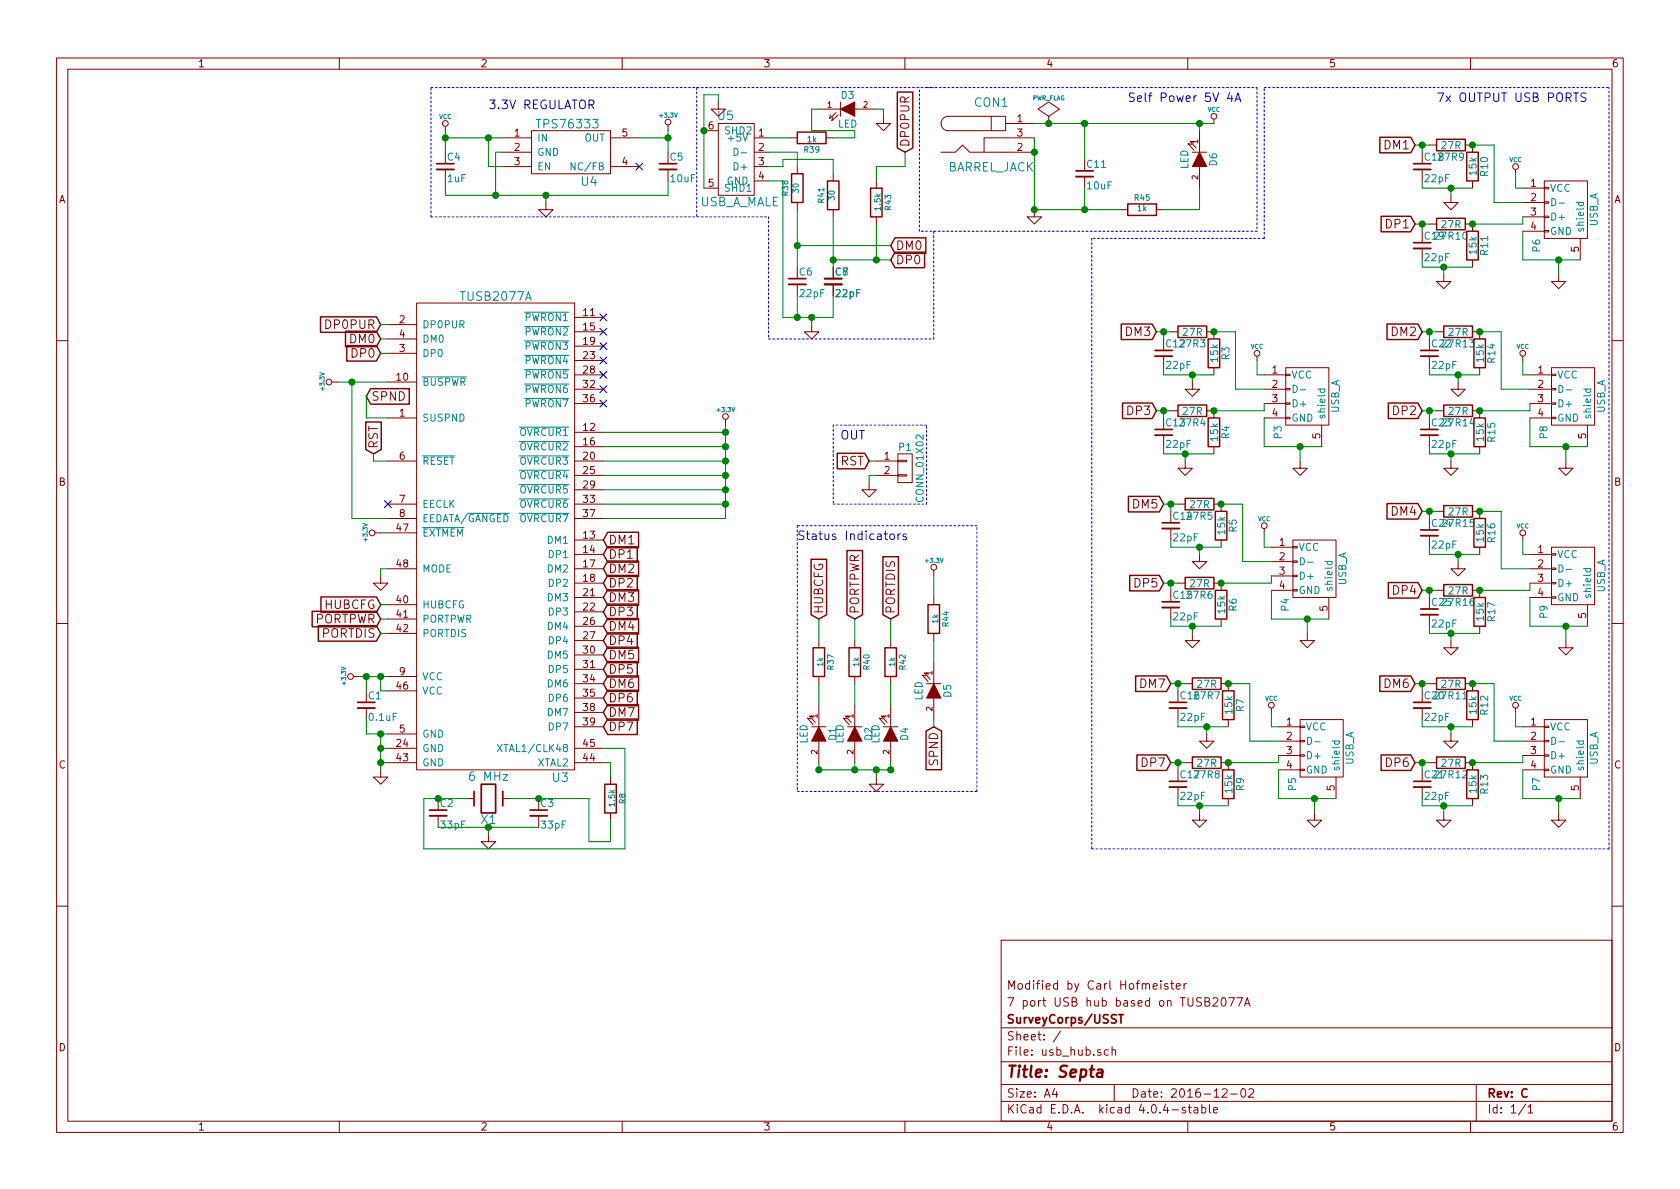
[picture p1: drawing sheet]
<svg xmlns="http://www.w3.org/2000/svg" width="297mm" height="210mm" viewBox="0 0 297 210" stroke-linecap="round" stroke-linejoin="round" font-family="sans-serif">
<defs><g id="words">
<text font-size="2.8" fill="#840000" x="178" y="190.5">Title: Septa</text>
<g font-size="2.1" fill="#0000c2">
<text x="86.4" y="19.3">3.3V REGULATOR</text>
<text x="199.4" y="18">Self Power 5V 4A</text>
<text x="254" y="18">7x OUTPUT USB PORTS</text>
<text x="148.6" y="77.7">OUT</text>
<text x="141" y="95.5">Status Indicators</text>
</g>
<g font-size="2.1" fill="#008484">
<text x="95.3" y="22.7">TPS76333</text>
<text x="126.9" y="21.2">U5</text>
<text x="172.3" y="18.9">CON1</text>
<text x="102.8" y="32.9">U4</text>
<text x="167.4" y="30.3">BARREL_JACK</text>
<text x="123.6" y="36.5">USB_A_MALE</text>
<text x="81.6" y="53.2">TUSB2077A</text>
<text x="83.3" y="138.1">6 MHz</text>
<text x="97.7" y="138.3">U3</text>
<text x="85.1" y="145.7">X1</text>
</g>
<g font-size="2.1" fill="#840000">
<text x="160.8" y="26" transform="rotate(-90 160.8 26)">DP0PUR</text>
<text x="244.8" y="26.4">DM1</text>
<text x="245.1" y="40.4">DP1</text>
<text x="158.4" y="44.2">DM0</text>
<text x="158.4" y="46.7">DP0</text>
<text x="57.8" y="58.2">DP0PUR</text>
<text x="199.1" y="59.4">DM3</text>
<text x="246.1" y="59.4">DM2</text>
<text x="61.9" y="60.7">DM0</text>
<text x="62.3" y="63.2">DP0</text>
<text x="65.7" y="70.9">SPND</text>
<text x="199.4" y="73.4">DP3</text>
<text x="246.4" y="73.4">DP2</text>
<text x="66.8" y="79.3" transform="rotate(-90 66.8 79.3)">RST</text>
<text x="148.5" y="82.3">RST</text>
<text x="200.4" y="89.9">DM5</text>
<text x="246.1" y="91.2">DM4</text>
<text x="107.6" y="101.3">DM2</text>
<text x="107.6" y="98.8">DP1</text>
<text x="107.6" y="96.3">DM1</text>
<text x="57.3" y="107.7">HUBCFG</text>
<text x="107.6" y="106.4">DM3</text>
<text x="107.6" y="103.9">DP2</text>
<text x="200.7" y="103.9">DP5</text>
<text x="246.4" y="105.2">DP4</text>
<text x="55.5" y="110.2">PORTPWR</text>
<text x="57" y="112.8">PORTDIS</text>
<text x="107.6" y="111.5">DM4</text>
<text x="107.6" y="109">DP3</text>
<text x="145.5" y="108.6" transform="rotate(-90 145.5 108.6)">HUBCFG</text>
<text x="151.9" y="108.6" transform="rotate(-90 151.9 108.6)">PORTPWR</text>
<text x="158.2" y="108.6" transform="rotate(-90 158.2 108.6)">PORTDIS</text>
<text x="107.6" y="119.1">DP5</text>
<text x="107.6" y="116.6">DM5</text>
<text x="107.6" y="114">DP4</text>
<text x="107.6" y="124.2">DP6</text>
<text x="107.6" y="121.7">DM6</text>
<text x="201.6" y="121.7">DM7</text>
<text x="244.8" y="121.7">DM6</text>
<text x="107.6" y="129.3">DP7</text>
<text x="107.6" y="126.7">DM7</text>
<text x="165.9" y="135.3" transform="rotate(-90 165.9 135.3)">SPND</text>
<text x="202" y="135.6">DP7</text>
<text x="245.1" y="135.6">DP6</text>
<text x="178" y="178">7 port USB hub based on TUSB2077A</text>
<text x="178" y="175">Modified by Carl Hofmeister</text>
<text x="178" y="184">Sheet: /</text>
<text x="178" y="181">SurveyCorps/USST</text>
<text x="178" y="186.7">File: usb_hub.sch</text>
<text x="178" y="196.9">KiCad E.D.A. kicad 4.0.4-stable</text>
<text x="178" y="194.1">Size: A4</text>
<text x="200" y="194.1">Date: 2016-12-02</text>
<text x="263" y="194.1">Rev: C</text>
<text x="263" y="196.9">Id: 1/1</text>
</g>
<g font-size="1.8" fill="#840000">
<text x="35" y="11.9">1</text>
<text x="85" y="11.9">2</text>
<text x="135" y="11.9">3</text>
<text x="185" y="11.9">4</text>
<text x="235" y="11.9">5</text>
<text x="285" y="11.9">6</text>
<text x="125.2" y="22.9">6</text>
<text x="179.9" y="21.6">1</text>
<text x="91" y="24.1">1</text>
<text x="91" y="26.7">2</text>
<text x="91" y="29.2">3</text>
<text x="110" y="29.2">4</text>
<text x="110" y="24.1">5</text>
<text x="134.1" y="24.1">1</text>
<text x="134.1" y="26.7">2</text>
<text x="134.1" y="29.2">3</text>
<text x="179.9" y="26.7">2</text>
<text x="179.9" y="24.1">3</text>
<text x="10.4" y="35.9">A</text>
<text x="125.2" y="33">5</text>
<text x="134.1" y="31.7">4</text>
<text x="270.7" y="33">1</text>
<text x="270.7" y="35.6">2</text>
<text x="285.4" y="35.9">A</text>
<text x="270.7" y="38.1">3</text>
<text x="270.7" y="40.6">4</text>
<text x="279.1" y="44.5" transform="rotate(-90 279.1 44.5)">5</text>
<text x="70.6" y="57.1">2</text>
<text x="70.6" y="59.7">4</text>
<text x="103.2" y="55.9">11</text>
<text x="103.2" y="58.4">15</text>
<text x="70.6" y="62.2">3</text>
<text x="103.2" y="63.5">23</text>
<text x="103.2" y="61">19</text>
<text x="70.2" y="67.3">10</text>
<text x="103.2" y="68.6">32</text>
<text x="103.2" y="71.1">36</text>
<text x="103.2" y="66">28</text>
<text x="224.9" y="66">1</text>
<text x="224.9" y="68.6">2</text>
<text x="224.9" y="71.1">3</text>
<text x="271.9" y="66">1</text>
<text x="271.9" y="68.6">2</text>
<text x="271.9" y="71.1">3</text>
<text x="70.6" y="73.7">1</text>
<text x="103.2" y="76.2">12</text>
<text x="224.9" y="73.7">4</text>
<text x="233.4" y="77.6" transform="rotate(-90 233.4 77.6)">5</text>
<text x="271.9" y="73.7">4</text>
<text x="280.4" y="77.6" transform="rotate(-90 280.4 77.6)">5</text>
<text x="70.6" y="81.3">6</text>
<text x="103.2" y="81.3">20</text>
<text x="103.2" y="83.8">25</text>
<text x="103.2" y="78.7">16</text>
<text x="156.4" y="81.3">1</text>
<text x="156.4" y="83.8">2</text>
<text x="10.4" y="85.9">B</text>
<text x="70.6" y="88.9">7</text>
<text x="103.2" y="88.9">33</text>
<text x="103.2" y="86.4">29</text>
<text x="285.4" y="85.9">B</text>
<text x="70.2" y="94">47</text>
<text x="70.6" y="91.4">8</text>
<text x="103.2" y="95.2">13</text>
<text x="103.2" y="91.4">37</text>
<text x="70.2" y="100.3">48</text>
<text x="103.2" y="97.8">14</text>
<text x="103.2" y="100.3">17</text>
<text x="226.2" y="96.5">1</text>
<text x="226.2" y="99.1">2</text>
<text x="226.2" y="101.6">3</text>
<text x="271.9" y="97.8">1</text>
<text x="271.9" y="100.3">2</text>
<text x="70.2" y="106.7">40</text>
<text x="103.2" y="105.4">21</text>
<text x="103.2" y="107.9">22</text>
<text x="103.2" y="102.9">18</text>
<text x="226.2" y="104.1">4</text>
<text x="271.9" y="102.9">3</text>
<text x="271.9" y="105.4">4</text>
<text x="70.2" y="109.2">41</text>
<text x="70.2" y="111.8">42</text>
<text x="103.2" y="110.5">26</text>
<text x="103.2" y="113">27</text>
<text x="234.7" y="108" transform="rotate(-90 234.7 108)">5</text>
<text x="280.4" y="109.3" transform="rotate(-90 280.4 109.3)">5</text>
<text x="70.6" y="119.4">9</text>
<text x="103.2" y="115.6">30</text>
<text x="103.2" y="118.1">31</text>
<text x="70.2" y="121.9">46</text>
<text x="103.2" y="120.6">34</text>
<text x="103.2" y="123.2">35</text>
<text x="103.2" y="125.7">38</text>
<text x="70.6" y="129.5">5</text>
<text x="103.2" y="128.3">39</text>
<text x="227.5" y="128.3">1</text>
<text x="227.5" y="130.8">2</text>
<text x="270.7" y="128.3">1</text>
<text x="270.7" y="130.8">2</text>
<text x="10.4" y="135.9">C</text>
<text x="70.2" y="134.6">43</text>
<text x="70.2" y="132.1">24</text>
<text x="103.2" y="134.6">44</text>
<text x="103.2" y="132.1">45</text>
<text x="227.5" y="133.3">3</text>
<text x="227.5" y="135.9">4</text>
<text x="270.7" y="133.3">3</text>
<text x="270.7" y="135.9">4</text>
<text x="285.4" y="135.9">C</text>
<text x="236" y="139.8" transform="rotate(-90 236 139.8)">5</text>
<text x="279.1" y="139.8" transform="rotate(-90 279.1 139.8)">5</text>
<text x="10.4" y="185.9">D</text>
<text x="285.4" y="185.9">D</text>
<text x="35" y="199.9">1</text>
<text x="85" y="199.9">2</text>
<text x="135" y="199.9">3</text>
<text x="185" y="199.9">4</text>
<text x="235" y="199.9">5</text>
<text x="285" y="199.9">6</text>
</g>
<g font-size="1.8" fill="#008484">
<text x="148.7" y="17.5">D3</text>
<text x="128" y="23.7">SHD2</text>
<text x="148.1" y="22.5">LED</text>
<text x="79.1" y="28.4">C4</text>
<text x="95" y="25">IN</text>
<text x="95" y="27.6">GND</text>
<text x="103.2" y="25">OUT</text>
<text x="118.5" y="28.4">C5</text>
<text x="129.1" y="25">+5V</text>
<text x="192.3" y="29.7">C11</text>
<text x="210.1" y="29.9" transform="rotate(-90 210.1 29.9)">LED</text>
<text x="215.2" y="29.3" transform="rotate(-90 215.2 29.3)">D6</text>
<text x="251.9" y="28.4">C1827R9</text>
<text x="254.9" y="26.4">27R</text>
<text x="79.1" y="32.2">1uF</text>
<text x="95" y="30.1">EN</text>
<text x="101.5" y="30.1">NC/FB</text>
<text x="118.6" y="32.2">10uF</text>
<text x="128" y="33.9">SHD1</text>
<text x="128.4" y="32.6">GND</text>
<text x="130" y="30.1">D+</text>
<text x="192.3" y="33.5">10uF</text>
<text x="252" y="32.2">22pF</text>
<text x="261.1" y="30.9" transform="rotate(-90 261.1 30.9)">15k</text>
<text x="263.1" y="31.1" transform="rotate(-90 263.1 31.1)">R10</text>
<text x="274.1" y="33.9">VCC</text>
<text x="254.9" y="40.3">27R</text>
<text x="274.1" y="39">D+</text>
<text x="274.1" y="41.5">GND</text>
<text x="280" y="41.1" transform="rotate(-90 280 41.1)">shield</text>
<text x="282.5" y="40.1" transform="rotate(-90 282.5 40.1)">USB_A</text>
<text x="251.9" y="42.4">C19</text>
<text x="252" y="46.2">22pF</text>
<text x="253.9" y="42.4">27R10</text>
<text x="261.1" y="44.9" transform="rotate(-90 261.1 44.9)">15k</text>
<text x="263.1" y="45.1" transform="rotate(-90 263.1 45.1)">R11</text>
<text x="272.3" y="44.5" transform="rotate(-90 272.3 44.5)">P6</text>
<text x="141.4" y="48.7">C6</text>
<text x="141.5" y="52.5">22pF</text>
<text x="147.7" y="48.7">C8</text>
<text x="147.9" y="52.5">22pF</text>
<text x="74.7" y="58">DP0PUR</text>
<text x="92.8" y="56.8">PWRON1</text>
<text x="92.8" y="59.3">PWRON2</text>
<text x="209.2" y="59.4">27R</text>
<text x="256.2" y="59.4">27R</text>
<text x="74.7" y="63.1">DP0</text>
<text x="74.7" y="60.6">DM0</text>
<text x="92.8" y="64.4">PWRON4</text>
<text x="92.8" y="61.8">PWRON3</text>
<text x="206.2" y="61.4">C1227R3</text>
<text x="206.3" y="65.2">22pF</text>
<text x="215.3" y="64" transform="rotate(-90 215.3 64)">15k</text>
<text x="217.4" y="63.6" transform="rotate(-90 217.4 63.6)">R3</text>
<text x="253.2" y="61.4">C22</text>
<text x="253.3" y="65.2">22pF</text>
<text x="255.2" y="61.4">27R13</text>
<text x="262.3" y="64" transform="rotate(-90 262.3 64)">15k</text>
<text x="264.4" y="64.1" transform="rotate(-90 264.4 64.1)">R14</text>
<text x="74.7" y="68.2">BUSPWR</text>
<text x="92.8" y="69.5">PWRON6</text>
<text x="92.8" y="66.9">PWRON5</text>
<text x="228.3" y="66.9">VCC</text>
<text x="275.3" y="66.9">VCC</text>
<text x="74.7" y="74.5">SUSPND</text>
<text x="91.9" y="77.1">OVRCUR1</text>
<text x="92.8" y="72">PWRON7</text>
<text x="206.2" y="75.4">C1327R4</text>
<text x="209.2" y="73.3">27R</text>
<text x="215.3" y="77.9" transform="rotate(-90 215.3 77.9)">15k</text>
<text x="217.4" y="77.6" transform="rotate(-90 217.4 77.6)">R4</text>
<text x="226.6" y="77.5" transform="rotate(-90 226.6 77.5)">P3</text>
<text x="228.3" y="72">D+</text>
<text x="228.3" y="74.5">GND</text>
<text x="234.3" y="74.2" transform="rotate(-90 234.3 74.2)">shield</text>
<text x="236.8" y="73.1" transform="rotate(-90 236.8 73.1)">USB_A</text>
<text x="253.2" y="75.4">C23</text>
<text x="255.2" y="75.4">27R14</text>
<text x="256.2" y="73.3">27R</text>
<text x="262.3" y="77.9" transform="rotate(-90 262.3 77.9)">15k</text>
<text x="273.6" y="77.5" transform="rotate(-90 273.6 77.5)">P8</text>
<text x="275.3" y="72">D+</text>
<text x="275.3" y="74.5">GND</text>
<text x="281.3" y="74.2" transform="rotate(-90 281.3 74.2)">shield</text>
<text x="283.7" y="73.1" transform="rotate(-90 283.7 73.1)">USB_A</text>
<text x="74.7" y="82.2">RESET</text>
<text x="91.9" y="82.2">OVRCUR3</text>
<text x="91.9" y="79.6">OVRCUR2</text>
<text x="159" y="79.7">P1</text>
<text x="206.3" y="79.2">22pF</text>
<text x="253.3" y="79.2">22pF</text>
<text x="264.4" y="78.1" transform="rotate(-90 264.4 78.1)">R15</text>
<text x="74.7" y="89.8">EECLK</text>
<text x="91.9" y="89.8">OVRCUR6</text>
<text x="91.9" y="84.7">OVRCUR4</text>
<text x="91.9" y="87.2">OVRCUR5</text>
<text x="163.3" y="88.4" transform="rotate(-90 163.3 88.4)">CONN_01X02</text>
<text x="210.5" y="89.9">27R</text>
<text x="74.7" y="92.3">EEDATA/GANGED</text>
<text x="74.7" y="94.9">EXTMEM</text>
<text x="91.9" y="92.3">OVRCUR7</text>
<text x="207.5" y="91.9">C1427R5</text>
<text x="207.5" y="95.7">22pF</text>
<text x="216.6" y="94.4" transform="rotate(-90 216.6 94.4)">15k</text>
<text x="218.6" y="94.1" transform="rotate(-90 218.6 94.1)">R5</text>
<text x="253.2" y="93.2">C24</text>
<text x="255.2" y="93.2">27R15</text>
<text x="256.2" y="91.1">27R</text>
<text x="262.3" y="95.7" transform="rotate(-90 262.3 95.7)">15k</text>
<text x="264.4" y="95.9" transform="rotate(-90 264.4 95.9)">R16</text>
<text x="74.7" y="101.2">MODE</text>
<text x="96.9" y="96.1">DM1</text>
<text x="96.9" y="101.2">DM2</text>
<text x="97.2" y="98.7">DP1</text>
<text x="229.6" y="97.4">VCC</text>
<text x="253.3" y="97">22pF</text>
<text x="275.3" y="98.7">VCC</text>
<text x="74.7" y="107.6">HUBCFG</text>
<text x="96.9" y="106.3">DM3</text>
<text x="97.2" y="103.8">DP2</text>
<text x="207.5" y="105.9">C1527R6</text>
<text x="210.5" y="103.8">27R</text>
<text x="227.9" y="108" transform="rotate(-90 227.9 108)">P4</text>
<text x="229.6" y="102.5">D+</text>
<text x="229.6" y="105">GND</text>
<text x="235.6" y="104.6" transform="rotate(-90 235.6 104.6)">shield</text>
<text x="238" y="103.6" transform="rotate(-90 238 103.6)">USB_A</text>
<text x="253.2" y="107.1">C25</text>
<text x="255.2" y="107.1">27R16</text>
<text x="256.2" y="105.1">27R</text>
<text x="275.3" y="103.8">D+</text>
<text x="275.3" y="106.3">GND</text>
<text x="281.3" y="105.9" transform="rotate(-90 281.3 105.9)">shield</text>
<text x="283.7" y="104.8" transform="rotate(-90 283.7 104.8)">USB_A</text>
<text x="74.7" y="110.1">PORTPWR</text>
<text x="74.7" y="112.6">PORTDIS</text>
<text x="96.9" y="111.4">DM4</text>
<text x="97.2" y="108.8">DP3</text>
<text x="97.2" y="113.9">DP4</text>
<text x="207.5" y="109.7">22pF</text>
<text x="216.6" y="108.4" transform="rotate(-90 216.6 108.4)">15k</text>
<text x="218.6" y="108" transform="rotate(-90 218.6 108)">R6</text>
<text x="253.3" y="110.9">22pF</text>
<text x="262.3" y="109.7" transform="rotate(-90 262.3 109.7)">15k</text>
<text x="264.4" y="109.8" transform="rotate(-90 264.4 109.8)">R17</text>
<text x="273.6" y="109.3" transform="rotate(-90 273.6 109.3)">P9</text>
<text x="96.9" y="116.5">DM5</text>
<text x="97.2" y="119">DP5</text>
<text x="65.2" y="123.6">C1</text>
<text x="74.7" y="120.3">VCC</text>
<text x="74.7" y="122.8">VCC</text>
<text x="96.9" y="121.5">DM6</text>
<text x="97.2" y="124.1">DP6</text>
<text x="163.1" y="123.9" transform="rotate(-90 163.1 123.9)">LED</text>
<text x="168.2" y="123.3" transform="rotate(-90 168.2 123.3)">D5</text>
<text x="208.8" y="123.6">C1627R7</text>
<text x="211.7" y="121.6">27R</text>
<text x="219.9" y="125.8" transform="rotate(-90 219.9 125.8)">R7</text>
<text x="251.9" y="123.6">C20</text>
<text x="253.9" y="123.6">27R11</text>
<text x="254.9" y="121.6">27R</text>
<text x="65.4" y="127.5">0.1uF</text>
<text x="74.7" y="130.4">GND</text>
<text x="96.9" y="126.6">DM7</text>
<text x="97.2" y="129.2">DP7</text>
<text x="142.8" y="131.5" transform="rotate(-90 142.8 131.5)">LED</text>
<text x="147.9" y="130.9" transform="rotate(-90 147.9 130.9)">D1</text>
<text x="149.1" y="131.5" transform="rotate(-90 149.1 131.5)">LED</text>
<text x="154.2" y="130.9" transform="rotate(-90 154.2 130.9)">D2</text>
<text x="155.5" y="131.5" transform="rotate(-90 155.5 131.5)">LED</text>
<text x="160.6" y="130.9" transform="rotate(-90 160.6 130.9)">D4</text>
<text x="208.8" y="127.5">22pF</text>
<text x="217.9" y="126.2" transform="rotate(-90 217.9 126.2)">15k</text>
<text x="230.9" y="129.2">VCC</text>
<text x="252" y="127.5">22pF</text>
<text x="261.1" y="126.2" transform="rotate(-90 261.1 126.2)">15k</text>
<text x="263.1" y="126.3" transform="rotate(-90 263.1 126.3)">R12</text>
<text x="274.1" y="129.2">VCC</text>
<text x="74.7" y="135.5">GND</text>
<text x="74.7" y="133">GND</text>
<text x="88.9" y="133">XTAL1/CLK48</text>
<text x="95" y="135.5">XTAL2</text>
<text x="208.8" y="137.6">C1727R8</text>
<text x="211.7" y="135.6">27R</text>
<text x="230.9" y="134.2">D+</text>
<text x="230.9" y="136.8">GND</text>
<text x="236.9" y="136.4" transform="rotate(-90 236.9 136.4)">shield</text>
<text x="239.3" y="135.3" transform="rotate(-90 239.3 135.3)">USB_A</text>
<text x="251.9" y="137.6">C21</text>
<text x="253.9" y="137.6">27R12</text>
<text x="254.9" y="135.6">27R</text>
<text x="274.1" y="134.2">D+</text>
<text x="274.1" y="136.8">GND</text>
<text x="280" y="136.4" transform="rotate(-90 280 136.4)">shield</text>
<text x="282.5" y="135.3" transform="rotate(-90 282.5 135.3)">USB_A</text>
<text x="77.9" y="142.7">C2</text>
<text x="95.6" y="142.7">C3</text>
<text x="208.8" y="141.4">22pF</text>
<text x="217.9" y="140.2" transform="rotate(-90 217.9 140.2)">15k</text>
<text x="219.9" y="139.8" transform="rotate(-90 219.9 139.8)">R9</text>
<text x="229.1" y="139.7" transform="rotate(-90 229.1 139.7)">P5</text>
<text x="252" y="141.4">22pF</text>
<text x="261.1" y="140.2" transform="rotate(-90 261.1 140.2)">15k</text>
<text x="263.1" y="140.3" transform="rotate(-90 263.1 140.3)">R13</text>
<text x="272.3" y="139.7" transform="rotate(-90 272.3 139.7)">P7</text>
<text x="78" y="146.5">33pF</text>
<text x="95.8" y="146.5">33pF</text>
</g>
<g font-size="1.4" fill="#840000">
<text x="146.3" y="19">1</text>
<text x="152.7" y="19">2</text>
<text x="211.8" y="25.4" transform="rotate(-90 211.8 25.4)">1</text>
<text x="211.8" y="31.7" transform="rotate(-90 211.8 31.7)">2</text>
<text x="164.8" y="119.4" transform="rotate(-90 164.8 119.4)">1</text>
<text x="164.8" y="125.7" transform="rotate(-90 164.8 125.7)">2</text>
<text x="144.5" y="127" transform="rotate(-90 144.5 127)">1</text>
<text x="150.9" y="127" transform="rotate(-90 150.9 127)">1</text>
<text x="157.2" y="127" transform="rotate(-90 157.2 127)">1</text>
<text x="144.5" y="133.3" transform="rotate(-90 144.5 133.3)">2</text>
<text x="150.9" y="133.3" transform="rotate(-90 150.9 133.3)">2</text>
<text x="157.2" y="133.3" transform="rotate(-90 157.2 133.3)">2</text>
</g>
<g font-size="1.4" fill="#008484">
<text x="142.2" y="27">R39</text>
<text x="142.7" y="25.1">1k</text>
<text x="139.4" y="34.6" transform="rotate(-90 139.4 34.6)">R38</text>
<text x="141.2" y="34.1" transform="rotate(-90 141.2 34.1)">30</text>
<text x="145.7" y="35.8" transform="rotate(-90 145.7 35.8)">R41</text>
<text x="147.6" y="35.4" transform="rotate(-90 147.6 35.4)">30</text>
<text x="200.6" y="35.5">R45</text>
<text x="155.7" y="37.1" transform="rotate(-90 155.7 37.1)">1.5k</text>
<text x="157.6" y="37.1" transform="rotate(-90 157.6 37.1)">R43</text>
<text x="201.1" y="37.3">1k</text>
<text x="165.9" y="110.2" transform="rotate(-90 165.9 110.2)">1k</text>
<text x="167.7" y="110.8" transform="rotate(-90 167.7 110.8)">R44</text>
<text x="145.5" y="117.9" transform="rotate(-90 145.5 117.9)">1k</text>
<text x="147.4" y="118.4" transform="rotate(-90 147.4 118.4)">R37</text>
<text x="151.9" y="117.9" transform="rotate(-90 151.9 117.9)">1k</text>
<text x="153.7" y="118.4" transform="rotate(-90 153.7 118.4)">R40</text>
<text x="158.2" y="117.9" transform="rotate(-90 158.2 117.9)">1k</text>
<text x="160.1" y="118.4" transform="rotate(-90 160.1 118.4)">R42</text>
<text x="108.7" y="142.5" transform="rotate(-90 108.7 142.5)">1.5k</text>
<text x="110.6" y="142.1" transform="rotate(-90 110.6 142.1)">R8</text>
</g>
<g font-size="1.1" fill="#008484">
<text x="182.4" y="17.7">PWR_FLAG</text>
<text x="77.6" y="21">VCC</text>
<text x="116.7" y="20.8">+3.3V</text>
<text x="213.5" y="19.8">VCC</text>
<text x="266.9" y="28.6">VCC</text>
<text x="221.1" y="61.7">VCC</text>
<text x="268.1" y="61.7">VCC</text>
<text x="57.4" y="68.9" transform="rotate(-90 57.4 68.9)">+3.3V</text>
<text x="126.9" y="72.8">+3.3V</text>
<text x="65" y="95.6" transform="rotate(-90 65 95.6)">+3.3V</text>
<text x="222.4" y="92.1">VCC</text>
<text x="268.1" y="93.4">VCC</text>
<text x="163.7" y="99.5">+3.3V</text>
<text x="61.2" y="121" transform="rotate(-90 61.2 121)">+3.3V</text>
<text x="223.7" y="123.9">VCC</text>
<text x="266.9" y="123.9">VCC</text>
</g>
</g></defs>
<g fill="none" stroke="#840000" stroke-width=".18">
<path d="M10 10.3h277v189.9h-277zM12 12.2h273v186.1h-273zM60 10.3v1.9M110 10.3v1.9M127 18v1.3h1.3l-1.3 1.3-1.3-1.3h1.3M144.8 19.3h3.8M147.8 19.9l-1.1 1 .1-.6M148.6 18v2.6M151.1 19.3h3.8M160 10.3v1.9M210 10.3v1.9M260 10.3v1.9"/>
<path d="M78.7 22.3v.8M78.7 30v2M88.9 24.4h5.1M88.9 26.9h5.1M88.9 29.5h5.1M94 23.1h13.9v7.6h-13.9zM96.5 35.8v1.3h1.3l-1.3 1.2-1.3-1.2h1.3M107.9 24.4h5.1M107.9 29.5h5.1M118.1 22.1v1M118.1 30v2M124.5 33.3h2.5"/>
<path d="M124.5 23.1h2.5M127 21.8h6.3v12.7h-6.3zM133.3 24.4h2.6M133.3 26.9h2.6M133.3 29.5h2.6M133.3 32h2.6M139.7 24.4h1.3M141 29.5v1.2M141 35.8v1.3M146 24.4h1.3M147.3 30.7v1.3M147.3 37.1v1.2"/>
<path d="M148.2 20.3l-1.1 1 .1-.6M154.9 32v1.3M154.9 38.3v1.3M156.2 20.6v1.2h1.3l-1.3 1.3-1.3-1.3h1.3M166.4 26.9h2.5l1.3-1.3 1.2 1.3h11.5M175.3 20.6h2.5v2.5h-2.5zM175.3 20.6h-7.7a1.27 1.27 0 0 0-1.2 1.2 1.27 1.27 0 0 0 1.2 1.3h7.7M177.8 21.8h5.1M182.9 37.1v1.2h1.2l-1.2 1.3-1.3-1.3h1.3M182.9 24.4h-8.9v2.5M185.4 21.8h.1M185.4 20.6l1.9-1.3-1.9-1.3-1.9 1.3 1.9 1.3v1.2"/>
<path d="M191.8 31.2v2.1M198.1 37.1h1.3M204.5 37.1h1.2M210.7 25.5l-.6-.1 1 1.1M210.8 26.9h2.6M211.1 25.1l-.7-.1 1.1 1.2M212.1 23.1v3.8M212.1 29.5v3.8M214.6 21.1v.7M251.5 30v2M252.7 25.6h1.3M252.7 39.6h1.3"/>
<path d="M256.5 34.5v1.3h1.3l-1.3 1.3-1.2-1.3h1.2M259.1 25.6h1.2v1.3M259.1 39.6h1.2v1.3M260.3 32v1.3M268 30v.7M269.2 33.3h3.8M269.2 35.8h3.8M269.2 38.3h3.8M273 32h7.7v10.2h-7.7zM273 33.1h.8v.3h-.8zM273 35.7h.8v.2h-.8zM273 38.2h.8v.3h-.8z"/>
<path d="M68.6 57.4h5.1M68.6 59.9h5.1M73.7 53.6h27.9v82.5h-27.9zM101.6 56.1h5.1M101.6 58.7h5.1M141 50.3v2M143.5 57.4v1.3h1.3l-1.3 1.2-1.3-1.2h1.3M147.3 50.3v2M207 58.7h1.3M213.4 58.7h1.2v1.2M251.5 43.9v2.1M254 58.7h1.3"/>
<path d="M255.3 48.5v1.3h1.2l-1.2 1.2-1.3-1.2h1.3M260.3 58.7h1.3v1.2M260.3 46v1.2M269.2 40.9h3.8M273 40.8h.8v.2h-.8zM275.6 48.5v1.3h1.3l-1.3 1.2-1.3-1.2h1.3M279.4 42.2v3.8M10 60.2h2M58.7 67.6h1M68.6 73.9h5.1M68.6 62.5h5.1M68.6 67.6h5.1"/>
<path d="M101.6 76.4h5.1M101.6 68.8h5.1M101.6 63.7h5.1M101.6 79h5.1M101.6 71.4h5.1M101.6 66.3h5.1M101.6 61.2h5.1M128.3 74.2v1M205.7 63v2M205.7 77v2M207 72.6h1.3M210.8 67.6v1.2h1.3l-1.3 1.3-1.3-1.3h1.3"/>
<path d="M213.4 72.6h1.2v1.3M214.6 65v1.3M214.6 79v1.3M222.2 63v.7M223.5 73.9h3.8M223.5 68.8h3.8M223.5 71.4h3.8M223.5 66.3h3.8M227.3 65h7.6v10.2h-7.6zM227.3 66.2h.8v.2h-.8zM227.3 68.7h.8v.3h-.8zM227.3 71.2h.8v.3h-.8z"/>
<path d="M227.3 73.8h.8v.2h-.8zM233.7 75.2v3.8M252.7 63v2M252.7 77v2M254 72.6h1.3M257.8 67.6v1.2h1.3l-1.3 1.3-1.3-1.3h1.3M260.3 72.6h1.3v1.3M261.6 65v1.3M261.6 79v1.3M269.2 63v.7M270.5 73.9h3.8M270.5 68.8h3.8"/>
<path d="M270.5 71.4h3.8M270.5 66.3h3.8M274.3 65h7.6v10.2h-7.6zM274.3 66.2h.8v.2h-.8zM274.3 68.7h.8v.3h-.8zM274.3 71.2h.8v.3h-.8zM274.3 73.8h.8v.2h-.8zM280.7 75.2v3.8M285 60.2h2M66.3 94.2h1M68.6 81.5h5.1M68.6 89.1h5.1"/>
<path d="M68.6 91.7h5.1M68.6 94.2h5.1M101.6 81.5h5.1M101.6 89.1h5.1M101.6 91.7h5.1M101.6 95.5h5.1M101.6 98h5.1M101.6 84.1h5.1M101.6 86.6h5.1M153.7 85.3v1.3h1.2l-1.2 1.3-1.3-1.3h1.3M154.9 81.5h3.8M154.9 84.1h3.8"/>
<path d="M158.7 83.9h1.6v.3h-1.6zM158.7 81.4h1.6v.3h-1.6zM158.7 80.3h2.6v5h-2.6zM207 93.5v2M208.3 89.1h1.2M209.5 81.5v1.3h1.3l-1.3 1.3-1.2-1.3h1.2M212.1 98v1.3h1.3l-1.3 1.3-1.3-1.3h1.3M214.6 89.1h1.3v1.3M215.9 95.5v1.3M223.5 93.5v.7M224.8 96.8h3.8M224.8 99.3h3.8"/>
<path d="M228.6 95.5h7.6v10.2h-7.6zM228.6 96.6h.8v.3h-.8zM228.6 99.2h.8v.2h-.8zM229.9 81.5v1.3h1.2l-1.2 1.3-1.3-1.3h1.3M252.7 94.7v2.1M254 90.4h1.3M256.5 81.5v1.3h1.3l-1.3 1.3-1.2-1.3h1.2M257.8 99.3v1.3h1.3l-1.3 1.2-1.3-1.2h1.3M260.3 90.4h1.3v1.3M261.6 96.8v1.2M269.2 94.7v.8M270.5 98h3.8"/>
<path d="M274.3 96.8h7.6v10.1h-7.6zM274.3 97.9h.8v.3h-.8zM276.9 81.5v1.3h1.2l-1.2 1.3-1.3-1.3h1.3M10 110.3h2M62.5 119.6h1M67.3 101.8v1.3h1.3l-1.3 1.3-1.3-1.3h1.3M68.6 119.6h5.1M68.6 106.9h5.1M68.6 109.5h5.1M68.6 112h5.1M68.6 100.6h5.1M101.6 115.8h5.1"/>
<path d="M101.6 105.7h5.1M101.6 118.4h5.1M101.6 108.2h5.1M101.6 110.7h5.1M101.6 100.6h5.1M101.6 113.3h5.1M101.6 103.1h5.1M144.8 113.3v1.2M144.8 119.6v1.3M151.1 113.3v1.2M151.1 119.6v1.3M157.5 113.3v1.2"/>
<path d="M157.5 119.6v1.3M163.7 119.5l-.6-.1 1 1.1M164.1 119.1l-.7-.1 1.1 1.1M165.1 100.8v1M165.1 105.7v1.2M165.1 112v1.3M165.1 117.1v3.8M207 107.4v2.1M208.3 103.1h1.2M210.8 112v1.3h1.3l-1.3 1.2-1.3-1.2h1.3M214.6 103.1h1.3v1.3M215.9 109.5v1.2"/>
<path d="M224.8 104.4h3.8M224.8 101.8h3.8M228.6 101.7h.8v.3h-.8zM228.6 104.3h.8v.2h-.8zM231.1 112v1.3h1.3l-1.3 1.2-1.2-1.2h1.2M234.9 105.7v3.8M252.7 108.7v2M254 104.4h1.3M256.5 113.3v1.2h1.3l-1.3 1.3-1.2-1.3h1.2M260.3 104.4h1.3v1.3M261.6 110.7v1.3M270.5 105.7h3.8"/>
<path d="M270.5 100.6h3.8M270.5 103.1h3.8M274.3 100.5h.8v.2h-.8zM274.3 103h.8v.2h-.8zM274.3 105.5h.8v.3h-.8zM276.9 113.3v1.2h1.2l-1.2 1.3-1.3-1.3h1.3M280.7 106.9v3.8M285 110.3h2M64.8 125.2v2M67.3 136.1v1.3h1.3l-1.3 1.3-1.3-1.3h1.3M68.6 129.8h5.1M68.6 134.9h5.1"/>
<path d="M68.6 132.3h5.1M68.6 122.2h5.1M101.6 134.9h5.1M101.6 132.3h5.1M101.6 120.9h5.1M101.6 123.4h5.1M101.6 126h5.1M101.6 128.5h5.1M107.9 137.4v1.3M143.4 127.1l-.7-.1 1.1 1.1M143.5 128.5h2.5M143.8 126.7l-.7-.1 1 1.2"/>
<path d="M144.8 124.7v3.8M144.8 131.1v3.8M149.7 127.1l-.6-.1 1 1.1M149.9 128.5h2.5M150.1 126.7l-.6-.1 1 1.2M151.1 124.7v3.8M151.1 131.1v3.8M154.9 137.4v1.3h1.3l-1.3 1.2-1.2-1.2h1.2M156.1 127.1l-.7-.1 1.1 1.1M156.2 128.5h2.5M156.5 126.7l-.7-.1 1 1.2M157.5 124.7v3.8"/>
<path d="M157.5 131.1v3.8M163.8 120.9h2.6M165.1 123.4v3.8M208.3 125.2v2M208.3 139.2v2M209.5 134.9h1.3M209.5 120.9h1.3M213.4 129.8v1.3h1.2l-1.2 1.2-1.3-1.2h1.3M215.9 134.9h1.3v1.2M215.9 120.9h1.3v1.3M217.2 127.2v1.3M224.8 125.2v.8"/>
<path d="M226.1 128.5h3.8M226.1 131.1h3.8M226.1 133.6h3.8M226.1 136.1h3.8M229.9 127.2h7.6v10.2h-7.6zM229.9 128.4h.7v.2h-.7zM229.9 130.9h.7v.3h-.7zM229.9 133.5h.7v.2h-.7zM229.9 136h.7v.3h-.7zM236.2 137.4v3.8M251.5 125.2v2M251.5 139.2v2"/>
<path d="M252.7 134.9h1.3M252.7 120.9h1.3M256.5 129.8v1.3h1.3l-1.3 1.2-1.2-1.2h1.2M259.1 134.9h1.2v1.2M259.1 120.9h1.2v1.3M260.3 127.2v1.3M268 125.2v.8M269.2 128.5h3.8M269.2 131.1h3.8M269.2 133.6h3.8M269.2 136.1h3.8M273 127.2h7.7v10.2h-7.7z"/>
<path d="M273 128.4h.8v.2h-.8zM273 130.9h.8v.3h-.8zM273 133.5h.8v.2h-.8zM273 136h.8v.3h-.8zM279.4 137.4v3.8M77.5 144.3v2M82.5 141.2h1.3M86.4 147.6v1.2h1.2l-1.2 1.3-1.3-1.3h1.3M88.9 141.2h1.3M95.2 144.3v2M107.9 143.8v1.2M212.1 143.8v1.2h1.3l-1.3 1.3-1.3-1.3h1.3"/>
<path d="M217.2 141.2v1.3M232.4 143.8v1.2h1.3l-1.3 1.3-1.3-1.3h1.3M255.3 143.8v1.2h1.2l-1.2 1.3-1.3-1.3h1.3M260.3 141.2v1.3M275.6 143.8v1.2h1.3l-1.3 1.3-1.3-1.3h1.3M10 160.2h2M177 166.3h108v32h-108zM203.9 174.4l.7-.1-.1-.3-.4-.1-.2 .2 .1 .7h.5M205.3 173.4v.2M205.3 173.9v1M206.5 174a.37 .37 0 0 0-.6 .1l.1 .3 .5 .1 .1 .1-.3 .3-.4-.1M207 173.9h.5"/>
<path d="M207.2 173.4v1.3l.3 .2M208 174.4l.7-.1-.1-.3-.4-.1-.2 .2 .1 .7h.5M209.3 173.9v1M209.8 173.9l-.5 .3M214.5 176.6l.2-.2h.4l.2 .5-.9 1h.9M216.1 176.6l.2-.2a.81 .81 0 0 1 .5 .6 .81 .81 0 0 1-.2 .8l-.2 .1a.79 .79 0 0 1-.3-1.3zM217.2 176.4h1.1l-.7 1.5M218.7 176.4h1l-.7 1.5M220 177.9l.5-1.5 .5 1.5M220.2 177.5h.7M285 160.2h2M60 198.3v1.9"/>
<path d="M110 198.3v1.9M160 198.3v1.9M177 194.8h108M177 191.8h108M177 187.8h108M177 181.8h108M186.4 192.5l-.3 1h.9M186.8 193v1M187.5 182.3l-1.3 2M196 185.7l-.5-.1-.3 .3 .1 .6 .2 .1 .5-.1M196.6 185.7l.2-.1 .4 .1 .1 .9M196.6 185.1v1.5"/>
<path d="M197 191.8v3M209.6 195.9a.37 .37 0 0 0-.6 .1l.1 .3 .5 .1 .1 .1-.3 .3-.4-.1M210 198.3v1.9M210.1 195.8h.5M210.3 195.3v1.3l.3 .2M211.2 195.9h.5l.1 .9M211.8 196.2l-.5 .1-.2 .2 .2 .3 .5-.1M212.5 195.9l.4-.1 .3 .3-.1 .6h-.6M212.5 195.3v1.5M213.8 195.3v1.3l.2 .2M214.6 196.3l.7-.1-.1-.3-.4-.1-.2 .2v.7h.6M216.1 192.7l.2-.2h.4l.3 .5-1 1h1"/>
<path d="M217.6 193.5h1.1M219.5 192.7l.2-.2a.81 .81 0 0 1 .6 .6 .81 .81 0 0 1-.3 .8l-.1 .1a.79 .79 0 0 1-.4-1.3zM220.8 192.7l.2-.2h.4l.3 .5-1 1h1M260 198.3v1.9M261 191.8v6.5M269.7 195.2l-1.2 2M270.2 195.8l.4-.5v1.5M270.2 196.8h.8"/>
<circle cx="78.7" cy="21.8" r=".51"/>
<circle cx="118.1" cy="21.6" r=".51"/>
<circle cx="214.6" cy="20.6" r=".51"/>
<circle cx="268" cy="29.5" r=".51"/>
<circle cx="58.2" cy="67.6" r=".51"/>
<circle cx="128.3" cy="73.7" r=".51"/>
<circle cx="222.3" cy="62.5" r=".51"/>
<circle cx="269.2" cy="62.5" r=".51"/>
<circle cx="65.8" cy="94.2" r=".51"/>
<circle cx="223.5" cy="93" r=".51"/>
<circle cx="269.2" cy="94.2" r=".51"/>
<circle cx="62" cy="119.6" r=".51"/>
<circle cx="165.1" cy="100.3" r=".51"/>
<circle cx="224.8" cy="124.7" r=".51"/>
<circle cx="268" cy="124.7" r=".51"/>
</g>
<path d="M194.1 189.2h.8l-.1 1.2M194.9 189.6l-.7 .1a.4 .4 0 0 0-.3 .3 .4 .4 0 0 0 .3 .4l.6-.1" fill="none" stroke="#840000" stroke-width=".41"/>
<g fill="none" stroke="#840000" stroke-width=".3">
<path d="M77.2 29h3.1M116.6 29h3M190.2 30.2h3.1M249.9 29h3.1M139.4 49.3h3.1M145.8 49.3h3M249.9 42.9h3.1M204.2 62h3.1M204.2 75.9h3.1M251.2 62h3.1M251.2 75.9h3.1M205.5 92.5h3"/>
<path d="M251.2 93.7h3.1M205.5 106.4h3M251.2 107.7h3.1M63.2 124.2h3.1M83.8 139.9v2.6M85.1 138.7h2.5v5.1h-2.5zM88.9 139.9v2.6M206.8 124.2h3M206.8 138.2h3M249.9 124.2h3.1M249.9 138.2h3.1M75.9 143.3h3.1"/>
<path d="M93.7 143.3h3.1M197.8 179.4h.8M198.2 179.4v1.5"/>
</g>
<g fill="none" stroke="#008484" stroke-width=".18">
<path d="M101.7 28.8v1.2l-.7-1.2v1.2M129.8 26.2a.64 .64 0 0 1 .7 .7 .64 .64 0 0 1-.7 .6zM131.1 27h.9M274.4 35.1a.64 .64 0 0 1 .7 .7 .64 .64 0 0 1-.7 .6zM275.6 35.9h1M278.7 35.8h1.3M279.2 35.8l-.1 .3 .3 .3 .5-.1v-.5M92.7 55.2h7.9M92.7 57.8h7.9M74.7 66.6h7.8M91.8 75.5h8.8M91.8 78.1h8.8"/>
<path d="M92.7 67.9h7.9M92.7 62.8h7.9M92.7 70.5h7.9M92.7 65.4h7.9M92.7 60.3h7.9M228.7 68.1a.64 .64 0 0 1 .7 .7 .64 .64 0 0 1-.7 .6zM229.9 68.9h1M233 68.8h1.3M233.5 68.8l-.1 .4 .3 .2 .5-.1v-.5M275.6 68.1a.64 .64 0 0 1 .8 .7 .64 .64 0 0 1-.8 .6zM276.9 68.9h1M280 68.8h1.3"/>
<path d="M280.5 68.8l-.1 .4 .2 .2 .6-.1v-.5M74.7 80.6h5.7M74.7 93.3h7.3M82.7 90.8h7.4M91.8 80.6h8.8M91.8 90.8h8.8M91.8 88.2h8.8M91.8 83.2h8.8M91.8 85.7h8.8M229.9 98.6a.64 .64 0 0 1 .7 .7 .64 .64 0 0 1-.7 .6zM231.2 99.4h1M234.3 99.3h1.2"/>
<path d="M234.7 99.3v.3l.2 .3 .6-.1v-.5M275.6 99.9a.64 .64 0 0 1 .8 .6 .64 .64 0 0 1-.8 .7zM276.9 100.7h1M280 100.6h1.3M280.5 100.6l-.1 .3 .2 .2 .6-.1v-.4M87.9 131.6l.9 1.3M88.8 131.6l-.9 1.3M231.2 130.4a.64 .64 0 0 1 .7 .6 .64 .64 0 0 1-.7 .6zM232.5 131.2h.9M235.5 131h1.3M236 131l-.1 .4 .3 .2 .5-.1v-.5M274.4 130.4a.64 .64 0 0 1 .7 .6 .64 .64 0 0 1-.7 .6z"/>
<path d="M275.6 131.2h1M278.7 131h1.3M279.2 131l-.1 .4 .3 .2 .5-.1v-.5"/>
</g>
<path d="M217.4 16.4l-.4 1h1M217.8 16.9v1.1M218.4 18l.5-1.6 .5 1.6M218.5 17.5h.7M278.2 16.4h.9M280.4 16.5a.62 .62 0 0 0-.8 .1v.4l.7 .4v.4a.62 .62 0 0 1-.8 .1M157.5 94.5l.3-.1 .3 .3v.4l-.3 .3-.3-.1-.2-.2v-.4zM158.8 94.4v1M159.2 94.4l-.3 .1-.1 .2M160.2 94.5l-.3-.1-.3 .2 .1 .2 .5 .2v.3h-.6" fill="none" stroke="#0000c2" stroke-width=".18"/>
<g fill="none" stroke="#000084" stroke-width=".18">
<path d="M112.4 28.8l1.2 1.3M113.6 28.8l-1.2 1.3M106.1 55.5l1.2 1.2M106.1 58.1l1.2 1.2M107.3 55.5l-1.2 1.2M107.3 58.1l-1.2 1.2M106.1 60.6l1.2 1.2M106.1 63.1l1.2 1.3M106.1 65.7l1.2 1.2M106.1 68.2l1.2 1.2M106.1 70.8l1.2 1.2M107.3 60.6l-1.2 1.2"/>
<path d="M107.3 63.1l-1.2 1.3M107.3 65.7l-1.2 1.2M107.3 68.2l-1.2 1.2M107.3 70.8l-1.2 1.2M68 88.5l1.2 1.3M69.2 88.5l-1.2 1.3"/>
</g>
<g fill="none" stroke="#840000" stroke-width=".25">
<path d="M158.6 16.3h2.8v9.9l-1.4 .7-1.4-.7zM140 30.7h2v5.1h-2zM141 23.4h5v2h-5zM146.3 32h2v5.1h-2zM153.9 33.3h2.1v5h-2.1zM199.4 36.1h5.1v2h-5.1zM244 24.3h5.4l.8 1.3-.8 1.4h-5.4zM244.2 38.2h5.2l.8 1.4-.8 1.4h-5.2zM254 24.6h5.1v2.1h-5.1zM254 38.6h5.1v2h-5.1zM259.3 26.9h2.1v5.1h-2.1zM56.7 56h9.8l.8 1.4-.8 1.4h-9.8z"/>
<path d="M61.1 58.6h5.4l.8 1.3-.8 1.4h-5.4zM158.2 42.1h5.5v2.7h-5.5l-.7-1.4zM158.2 44.6h5.3v2.7h-5.3l-.7-1.3zM198.2 57.3h5.5l.8 1.4-.8 1.3h-5.5zM208.3 57.7h5.1v2h-5.1zM213.6 59.9h2v5.1h-2zM245.2 57.3h5.5l.8 1.4-.8 1.3h-5.5zM255.3 57.7h5v2h-5zM259.3 40.9h2.1v5.1h-2.1zM260.6 59.9h2v5.1h-2zM61.3 61.1h5.2l.8 1.4-.8 1.3h-5.2zM64.7 74.6h2.7v4.9l-1.4 .8-1.3-.8z"/>
<path d="M65.5 68.7h6.9v2.8h-6.9l-.7-1.4zM198.5 71.3h5.2l.8 1.3-.8 1.4h-5.2zM208.3 71.6h5.1v2.1h-5.1zM213.6 73.9h2v5.1h-2zM245.5 71.3h5.2l.8 1.3-.8 1.4h-5.2zM255.3 71.6h5v2.1h-5zM260.6 73.9h2v5.1h-2zM107.4 99.2h5.5v2.7h-5.5l-.7-1.3zM107.4 96.7h5.3v2.7h-5.3l-.7-1.4zM107.4 94.1h5.5v2.8h-5.5l-.7-1.4zM143.4 98.9h2.8v9.8l-1.4 .8-1.4-.8zM148 80.2h4.9l.8 1.3-.8 1.4h-4.9z"/>
<path d="M149.8 97.4h2.7v11.3l-1.4 .8-1.3-.8zM156.1 98.4h2.8v10.3l-1.4 .8-1.4-.8zM199.5 87.8h5.5l.7 1.3-.7 1.4h-5.5zM209.5 88.1h5.1v2.1h-5.1zM214.9 90.4h2v5.1h-2zM245.2 89h5.5l.8 1.4-.8 1.4h-5.5zM255.3 89.4h5v2h-5zM260.6 91.7h2v5.1h-2zM55.2 108.1h11.3l.8 1.4-.8 1.3h-11.3zM56.3 110.6h10.2l.8 1.4-.8 1.4h-10.2zM56.7 105.6h9.8l.8 1.3-.8 1.4h-9.8zM107.4 119.5h5.5v2.8h-5.5l-.7-1.4z"/>
<path d="M107.4 117h5.3v2.7h-5.3l-.7-1.3zM107.4 114.4h5.5v2.8h-5.5l-.7-1.4zM107.4 111.9h5.3v2.7h-5.3l-.7-1.3zM107.4 109.4h5.5v2.7h-5.5l-.7-1.4zM107.4 106.8h5.3v2.8h-5.3l-.7-1.4zM107.4 104.3h5.5v2.7h-5.5l-.7-1.3zM107.4 101.7h5.3v2.8h-5.3l-.7-1.4zM143.8 114.5h2v5.1h-2zM150.1 114.5h2v5.1h-2zM156.5 114.5h2v5.1h-2zM164.1 106.9h2v5.1h-2zM199.7 101.7h5.3l.7 1.4-.7 1.4h-5.3z"/>
<path d="M200.8 119.5h5.4l.8 1.4-.8 1.4h-5.4zM209.5 102.1h5.1v2h-5.1zM210.8 119.9h5.1v2h-5.1zM214.9 104.4h2v5.1h-2zM244 119.5h5.4l.8 1.4-.8 1.4h-5.4zM245.5 103h5.2l.8 1.4-.8 1.4h-5.2zM254 119.9h5.1v2h-5.1zM255.3 103.4h5v2h-5zM260.6 105.7h2v5h-2zM106.9 138.7h2.1v5.1h-2.1zM107.4 127.1h5.3v2.8h-5.3l-.7-1.4zM107.4 124.6h5.5v2.7h-5.5l-.7-1.3z"/>
<path d="M107.4 122.1h5.3v2.7h-5.3l-.7-1.4zM163.7 129.3l1.4-.8 1.4 .8v6.8h-2.8zM201 133.5h5.2l.8 1.4-.8 1.3h-5.2zM210.8 133.9h5.1v2h-5.1zM216.2 122.2h2v5h-2zM216.2 136.1h2v5.1h-2zM244.2 133.5h5.2l.8 1.4-.8 1.3h-5.2zM254 133.9h5.1v2h-5.1zM259.3 122.2h2.1v5h-2.1zM259.3 136.1h2.1v5.1h-2.1z"/>
</g>
<g fill="#840000" stroke="#840000" stroke-width=".18">
<path d="M148.6 19.3l2.5-1.3v2.6z"/>
<path d="M212.1 26.9l1.3 2.6h-2.6z"/>
<path d="M144.8 128.5l1.2 2.6h-2.5z"/>
<path d="M151.1 128.5l1.3 2.6h-2.5z"/>
<path d="M157.5 128.5l1.2 2.6h-2.5z"/>
<path d="M165.1 120.9l1.3 2.5h-2.6z"/>
</g>
<g fill="none" stroke="#840000" stroke-width=".33">
<path d="M77.2 30h3.1M116.6 30h3M190.2 31.2h3.1M249.9 30h3.1M139.4 50.3h3.1M145.8 50.3h3M249.9 43.9h3.1M204.2 63h3.1M204.2 77h3.1M251.2 63h3.1M251.2 77h3.1M205.5 93.5h3"/>
<path d="M251.2 94.7h3.1M205.5 107.4h3M251.2 108.7h3.1M63.2 125.2h3.1M206.8 125.2h3M206.8 139.2h3M249.9 125.2h3.1M249.9 139.2h3.1M75.9 144.3h3.1M93.7 144.3h3.1"/>
</g>
<g fill="none" stroke="#008400" stroke-width=".18">
<path d="M127 18v-1.2h-2.5v16.5M144.8 19.3h-1.3v3.8h7.6v1.3h-3.8M154.9 19.3h1.3v1.3M78.7 24.4h10.2M78.7 32v2.5h39.4v-2.5M78.7 23.1v3.8M86.4 24.4v5.1h2.5M88.9 26.9h-1.3v7.6M96.5 34.5v1.3M113 24.4h5.1M118.1 23.1v3.8M135.9 24.4h3.8"/>
<path d="M135.9 29.5h2.5v-1.3h8.9v2.5M135.9 26.9h5.1v2.6M135.9 32h2.5v24.1h8.9v-3.8M141 37.1v10.1M147.3 38.3v8.9M154.9 39.6v6.4M160 26.9v2.6h-5.1v2.5M182.9 24.4v12.7h15.2M182.9 21.8h31.7M191.8 21.8v6.4M191.8 33.3v3.8M212.1 21.8v1.3"/>
<path d="M212.1 33.3v3.8h-6.4M250.2 25.6h2.5M250.2 39.6h2.5M251.5 25.6v1.3M251.5 32v1.3h8.8M251.5 39.6v1.3M256.5 33.3v1.2M260.3 25.6h3.9v10.2h5M268 30.7v2.6h1.2M269.2 38.3v1.3h-8.9M67.3 57.4h1.3M67.3 59.9h1.3"/>
<path d="M141 52.3v3.8M141 43.4h16.5M143.5 56.1v1.3M147.3 46h10.2M204.5 58.7h2.5M205.7 58.7v1.2M214.6 58.7h3.8v10.1h5.1M251.5 46v1.2h8.8M251.5 58.7h2.5M252.7 58.7v1.2M255.3 47.2v1.3M261.6 58.7h3.8v10.1h5.1"/>
<path d="M269.2 40.9v5.1h10.2M275.6 46v2.5M59.7 67.6h8.9M62.2 67.6v24.1h6.4M64.8 70.1v3.8h3.8M67.3 62.5h1.3M106.7 76.4h21.6M106.7 79h21.6M128.3 75.2v16.5h-21.6M204.5 72.6h2.5M205.7 65v1.3h8.9M205.7 79v1.3h8.9"/>
<path d="M205.7 72.6v1.3M210.8 66.3v1.3M222.2 63.7v2.6h1.3M223.5 73.9v5.1h10.2M223.5 71.4v1.2h-8.9M229.9 79v2.5M251.5 72.6h2.5M252.7 65v1.3h8.9M252.7 72.6v1.3M252.7 79v1.3h8.9M257.8 66.3v1.3M269.2 63.7v2.6h1.3"/>
<path d="M270.5 73.9v5.1h10.2M270.5 71.4v1.2h-8.9M276.9 79v2.5M66 80.3v1.2h2.6M67.3 94.2h1.3M106.7 81.5h21.6M106.7 84.1h21.6M106.7 86.6h21.6M106.7 89.1h21.6M153.7 81.5h1.2M154.9 84.1h-1.2v1.2M205.7 89.1h2.6"/>
<path d="M207 89.1v1.3M207 95.5v1.3h8.9M209.5 80.3v1.2M212.1 96.8v1.2M215.9 89.1h3.8v10.2h5.1M223.5 94.2v2.6h1.3M251.5 90.4h2.5M252.7 90.4v1.3M252.7 96.8v1.2h8.9M256.5 80.3v1.2M257.8 98v1.3M261.6 90.4h3.8v10.2h5.1"/>
<path d="M269.2 95.5v2.5h1.3M63.5 119.6h5.1M64.8 119.6v2.6M67.3 119.6v2.6h1.3M67.3 106.9h1.3M67.3 109.5h1.3M67.3 112h1.3M68.6 100.6h-1.3v1.2M144.8 109.5v3.8M151.1 109.5v3.8M157.5 109.5v3.8M165.1 101.8v3.9"/>
<path d="M165.1 113.3v3.8M205.7 103.1h2.6M207 109.5v1.2h8.9M207 103.1v1.3M210.8 110.7v1.3M224.8 104.4v5.1h10.1M224.8 101.8v1.3h-8.9M231.1 109.5v2.5M251.5 104.4h2.5M252.7 110.7v1.3h8.9M252.7 104.4v1.3M256.5 112v1.3"/>
<path d="M270.5 103.1v1.3h-8.9M270.5 105.7v5h10.2M276.9 110.7v2.6M64.8 127.2v2.6h3.8M67.3 129.8v6.3M67.3 134.9h1.3M67.3 132.3h1.3M106.7 134.9h1.2v2.5M106.7 132.3h3.8v17.8h-35.6v-8.9h7.6M144.8 120.9v3.8M144.8 134.9v1.2h12.7v-1.2M151.1 120.9v3.8"/>
<path d="M151.1 134.9v1.2M154.9 136.1v1.3M157.5 120.9v3.8M165.1 127.2v1.3M207 134.9h2.5M207 120.9h2.5M208.3 120.9v1.3M208.3 127.2v1.3h8.9M208.3 134.9v1.2M213.4 128.5v1.3M217.2 120.9h3.8v10.2h5.1M224.8 126v2.5h1.3"/>
<path d="M226.1 133.6v1.3h-8.9M226.1 136.1v5.1h10.1M250.2 134.9h2.5M250.2 120.9h2.5M251.5 120.9v1.3M251.5 127.2v1.3h8.8M251.5 134.9v1.2M256.5 128.5v1.3M260.3 120.9h3.9v10.2h5M268 126v2.5h1.2M269.2 133.6v1.3h-8.9M269.2 136.1v5.1h10.2"/>
<path d="M77.5 146.3h17.7M86.4 146.3v1.3M90.2 141.2h13.9v7.6h3.8v-3.8M208.3 141.2v1.3h8.9M212.1 142.5v1.3M232.4 141.2v2.6M251.5 141.2v1.3h8.8M255.3 142.5v1.3M275.6 141.2v2.6"/>
</g>
<g fill="#008400" stroke="#008400" stroke-width=".25">
<circle cx="191.8" cy="21.8" r=".51"/>
<circle cx="212.1" cy="21.8" r=".51"/>
<circle cx="191.8" cy="37.1" r=".51"/>
<circle cx="118.1" cy="24.4" r=".51"/>
<circle cx="86.4" cy="24.4" r=".51"/>
<circle cx="87.6" cy="34.5" r=".51"/>
<circle cx="96.5" cy="34.5" r=".51"/>
<circle cx="78.7" cy="24.4" r=".51"/>
<circle cx="141" cy="56.1" r=".51"/>
<circle cx="143.5" cy="56.1" r=".51"/>
<circle cx="141" cy="43.4" r=".51"/>
<circle cx="147.3" cy="46" r=".51"/>
<circle cx="67.3" cy="134.9" r=".51"/>
<circle cx="67.3" cy="132.3" r=".51"/>
<circle cx="67.3" cy="129.8" r=".51"/>
<circle cx="67.3" cy="119.6" r=".51"/>
<circle cx="64.8" cy="119.6" r=".51"/>
<circle cx="86.4" cy="146.3" r=".51"/>
<circle cx="95.3" cy="141.2" r=".51"/>
<circle cx="77.5" cy="141.2" r=".51"/>
<circle cx="157.5" cy="136.1" r=".51"/>
<circle cx="151.1" cy="136.1" r=".51"/>
<circle cx="154.9" cy="136.1" r=".51"/>
<circle cx="144.8" cy="136.1" r=".51"/>
<circle cx="124.5" cy="23.1" r=".51"/>
<circle cx="154.9" cy="46" r=".51"/>
<circle cx="62.2" cy="67.6" r=".51"/>
<circle cx="275.6" cy="46" r=".51"/>
<circle cx="251.5" cy="25.6" r=".51"/>
<circle cx="251.5" cy="39.6" r=".51"/>
<circle cx="255.3" cy="47.2" r=".51"/>
<circle cx="256.5" cy="33.3" r=".51"/>
<circle cx="260.3" cy="39.6" r=".51"/>
<circle cx="260.3" cy="25.6" r=".51"/>
<circle cx="276.9" cy="79" r=".51"/>
<circle cx="252.7" cy="58.7" r=".51"/>
<circle cx="252.7" cy="72.6" r=".51"/>
<circle cx="256.5" cy="80.3" r=".51"/>
<circle cx="257.8" cy="66.3" r=".51"/>
<circle cx="261.6" cy="72.6" r=".51"/>
<circle cx="261.6" cy="58.7" r=".51"/>
<circle cx="229.9" cy="79" r=".51"/>
<circle cx="205.7" cy="58.7" r=".51"/>
<circle cx="205.7" cy="72.6" r=".51"/>
<circle cx="209.6" cy="80.3" r=".51"/>
<circle cx="210.8" cy="66.3" r=".51"/>
<circle cx="214.6" cy="72.6" r=".51"/>
<circle cx="214.6" cy="58.7" r=".51"/>
<circle cx="276.9" cy="110.7" r=".51"/>
<circle cx="252.7" cy="90.4" r=".51"/>
<circle cx="252.7" cy="104.4" r=".51"/>
<circle cx="256.5" cy="112" r=".51"/>
<circle cx="257.8" cy="98" r=".51"/>
<circle cx="261.6" cy="104.4" r=".51"/>
<circle cx="261.6" cy="90.4" r=".51"/>
<circle cx="231.1" cy="109.5" r=".51"/>
<circle cx="207" cy="89.1" r=".51"/>
<circle cx="207" cy="103.1" r=".51"/>
<circle cx="210.8" cy="110.7" r=".51"/>
<circle cx="212.1" cy="96.8" r=".51"/>
<circle cx="215.9" cy="103.1" r=".51"/>
<circle cx="215.9" cy="89.1" r=".51"/>
<circle cx="232.4" cy="141.2" r=".51"/>
<circle cx="208.3" cy="120.9" r=".51"/>
<circle cx="208.3" cy="134.9" r=".51"/>
<circle cx="212.1" cy="142.5" r=".51"/>
<circle cx="213.4" cy="128.5" r=".51"/>
<circle cx="217.2" cy="134.9" r=".51"/>
<circle cx="217.2" cy="120.9" r=".51"/>
<circle cx="275.6" cy="141.2" r=".51"/>
<circle cx="251.5" cy="120.9" r=".51"/>
<circle cx="251.5" cy="134.9" r=".51"/>
<circle cx="255.3" cy="142.5" r=".51"/>
<circle cx="256.5" cy="128.5" r=".51"/>
<circle cx="260.3" cy="134.9" r=".51"/>
<circle cx="260.3" cy="120.9" r=".51"/>
<circle cx="128.3" cy="76.4" r=".51"/>
<circle cx="128.3" cy="79" r=".51"/>
<circle cx="128.3" cy="81.5" r=".51"/>
<circle cx="128.3" cy="84.1" r=".51"/>
<circle cx="128.3" cy="86.6" r=".51"/>
<circle cx="128.3" cy="89.1" r=".51"/>
<circle cx="182.9" cy="37.1" r=".51"/>
<circle cx="182.9" cy="26.9" r=".51"/>
<circle cx="185.4" cy="21.8" r=".51"/>
</g>
<g fill="none" stroke="#0000c2" stroke-width=".18" stroke-dasharray=".3 .4">
<path d="M76.2 15.5h88.9M123.2 15.5v22.8M163.8 15.5h58.4M222.2 15.5v25.4M223.5 15.5h61M76.2 38.3h59.7M76.2 38.3v-22.8M135.9 38.3v21.6M135.9 59.9h29.2M162.6 40.9v-25.4M165.1 59.9v-19M193 42.2v107.9"/>
<path d="M222.2 40.9h-59.6M223.5 42.2v-26.7M223.5 42.2h-30.5M147.3 75.2v13.9M163.8 75.2h-16.5M141 93v46.9M147.3 89.1h16.5M163.8 89.1v-13.9M172.7 93h-31.7M141 139.9h31.7M172.7 139.9v-46.9M193 150.1h91.5"/>
<path d="M284.5 150.1v-134.6"/>
</g>
<use href="#words"/>
</svg>
